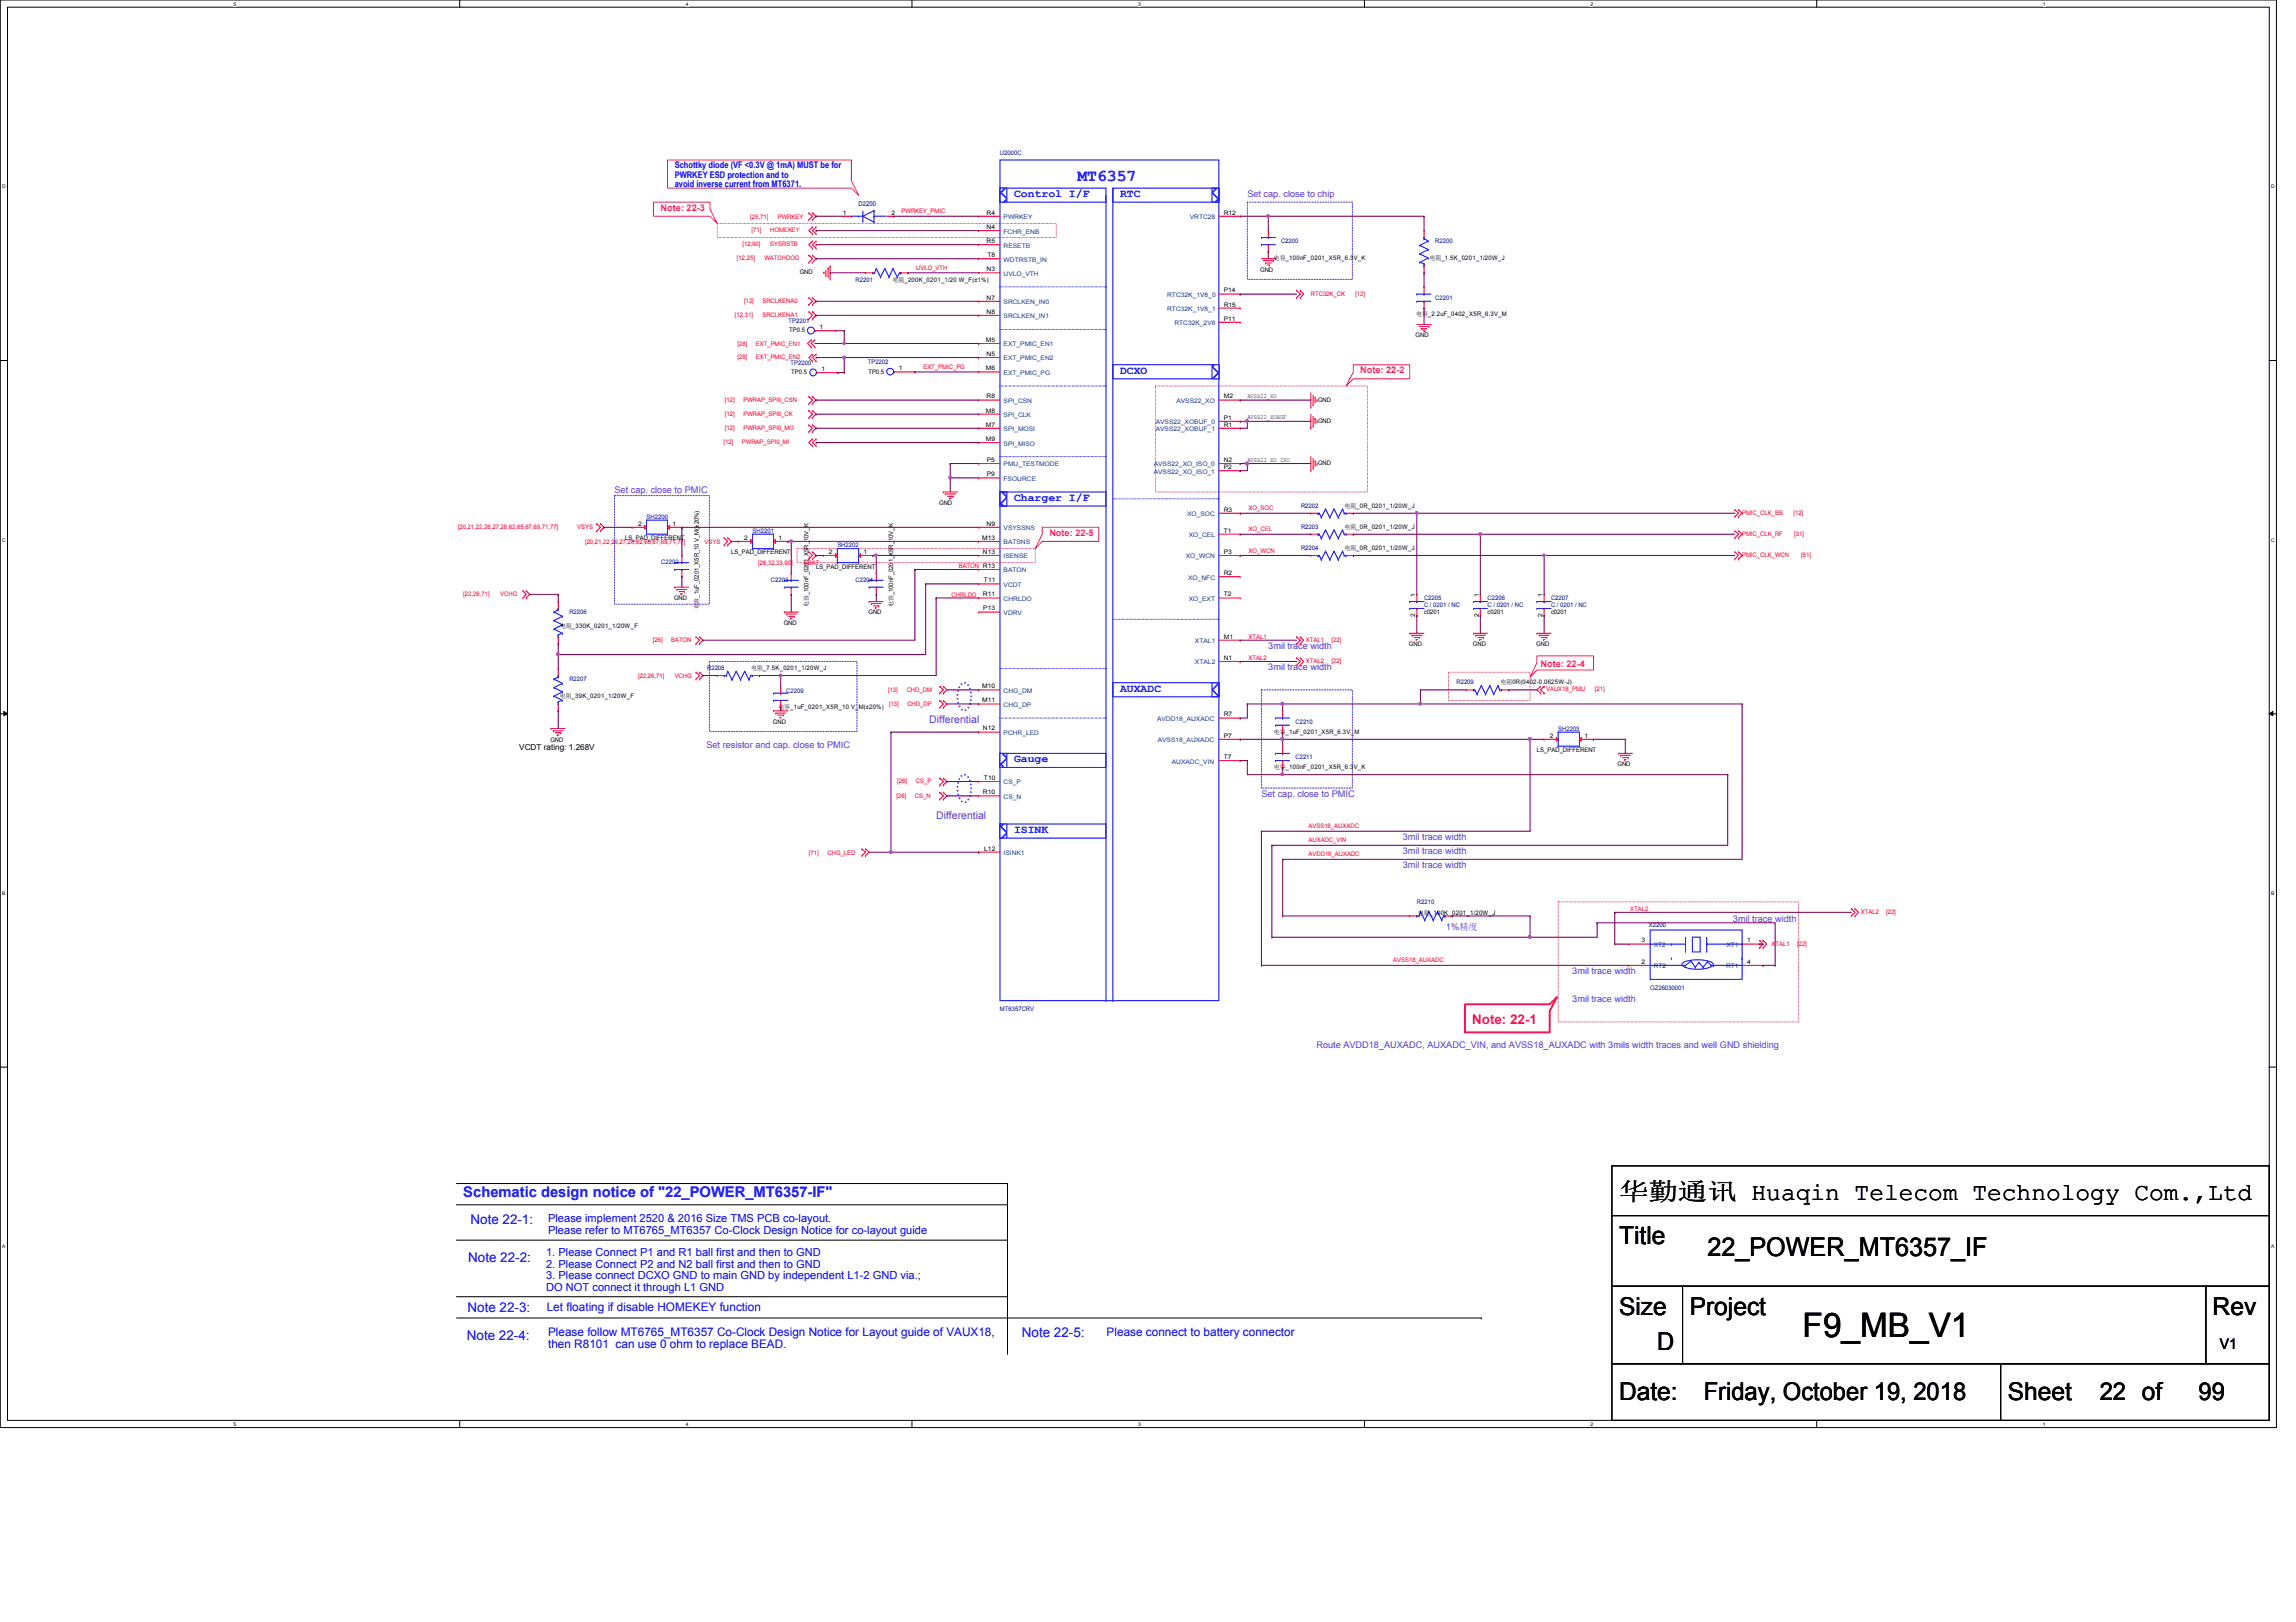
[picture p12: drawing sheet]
<svg xmlns="http://www.w3.org/2000/svg" width="297mm" height="210mm" viewBox="0 0 297 210" stroke-linecap="round" stroke-linejoin="round" font-family="sans-serif">
<defs><g id="words">
<text font-size="4.4" x="233.2" y="173.1">F9_MB_V1</text>
<text font-size="3.3" x="220.9" y="162.6">22_POWER_MT6357_IF</text>
<g font-size="3.2">
<text x="209.5" y="155.2">华华华华 Huaqin Telecom Technology Com.,Ltd</text>
<text x="209.5" y="161">Title</text>
<text x="209.5" y="170.2">Size</text>
<text x="218.6" y="170.2">Project</text>
<text x="286.3" y="170.2">Rev</text>
<text x="214.4" y="174.8">D</text>
<text x="209.5" y="181.1">Date:</text>
<text x="220.4" y="181.1">Friday, October 19, 2018</text>
<text x="259.8" y="181.1">Sheet</text>
<text x="271.6" y="181.1">22 of</text>
<text x="284.4" y="181.1">99</text>
</g>
<text font-size="2.2" fill="#00f" x="139.4" y="23.4">MT6357</text>
<text font-size="1.9" fill="#00f" x="59.9" y="154.9">Schematic design notice of &quot;22_POWER_MT6357-IF&quot;</text>
<text font-size="1.9" x="287.2" y="174.5">V1</text>
<text font-size="1.7" fill="#ff0080" x="190.5" y="132.5">Note: 22-1</text>
<g font-size="1.7" fill="#00f">
<text x="60.9" y="158.5">Note 22-1:</text>
<text x="60.6" y="163.3">Note 22-2:</text>
<text x="60.4" y="173.4">Note 22-4:</text>
<text x="60.5" y="169.8">Note 22-3:</text>
<text x="132.2" y="173.1">Note 22-5:</text>
</g>
<g font-size="1.5" fill="#00f">
<text x="70.7" y="169.7">Let floating if disable HOMEKEY function</text>
<text x="70.9" y="172.8">Please follow MT6765_MT6357 Co-Clock Design Notice for Layout guide of VAUX18,</text>
<text x="143.2" y="172.8">Please connect to battery connector</text>
<text x="70.9" y="174.4">then R8101 can use 0 ohm to replace BEAD.</text>
</g>
<g font-size="1.4" fill="#00f">
<text x="131.2" y="25.5">Control I/F</text>
<text x="144.9" y="25.5">RTC</text>
<text x="144.9" y="48.3">DCXO</text>
<text x="131.2" y="64.8">Charger I/F</text>
<text x="144.9" y="89.5">AUXADC</text>
<text x="131.2" y="98.6">Gauge</text>
<text x="131.2" y="107.8">ISINK</text>
<text x="70.9" y="158.2">Please implement 2520 &amp; 2016 Size TMS PCB co-layout.</text>
<text x="70.9" y="159.7">Please refer to MT6765_MT6357 Co-Clock Design Notice for co-layout guide</text>
<text x="70.7" y="162.6">1. Please Connect P1 and R1 ball first and then to GND</text>
<text x="70.7" y="164">2. Please Connect P2 and N2 ball first and then to GND</text>
<text x="70.7" y="165.5">3. Please connect DCXO GND to main GND by independent L1-2 GND via.;</text>
<text x="70.7" y="167">DO NOT connect it through L1 GND</text>
</g>
<g font-size="1.4" fill="#8000ff">
<text x="120.2" y="93.5">Differential</text>
<text x="121.1" y="106">Differential</text>
</g>
<g font-size="1.2" fill="#00f">
<text x="87.3" y="21.8">Schottky diode (VF &lt;0.3V @ 1mA) MUST be for</text>
<text x="87.3" y="23">PWRKEY ESD protection and to</text>
<text x="87.3" y="24.2">avoid inverse current from MT6371.</text>
</g>
<g font-size="1.2" fill="#ff0080">
<text x="85.5" y="27.3">Note: 22-3</text>
<text x="176" y="48.3">Note: 22-2</text>
<text x="135.8" y="69.3">Note: 22-5</text>
<text x="199.3" y="86.4">Note: 22-4</text>
</g>
<g font-size="1.2" fill="#8000ff">
<text x="161.4" y="25.4">Set cap. close to chip</text>
<text x="79.5" y="63.8">Set cap. close to PMIC</text>
<text x="164.1" y="83.9">3mil trace width</text>
<text x="164.1" y="86.7">3mil trace width</text>
<text x="91.4" y="96.8">Set resistor and cap. close to PMIC</text>
<text x="163.2" y="103.2">Set cap. close to PMIC</text>
<text x="181.5" y="112.3">3mil trace width</text>
<text x="181.5" y="110.5">3mil trace width</text>
<text x="181.5" y="108.7">3mil trace width</text>
<text x="224.2" y="119.3">3mil trace width</text>
<text x="187.1" y="120.4">1%精精</text>
<text x="203.4" y="129.7">3mil trace width</text>
<text x="203.4" y="126">3mil trace width</text>
<text x="170.3" y="135.6">Route AVDD18_AUXADC, AUXADC_VIN, and AVSS18_AUXADC with 3mils width traces and well GND shielding</text>
</g>
<text font-size="1.1" x="67.2" y="97.1">VCDT rating: 1.268V</text>
<text font-size=".9" fill="#000080" x="111.1" y="26.6">D2200</text>
<g font-size=".8" fill="#000080">
<text x="129.4" y="20.1">U2000C</text>
<text x="165.7" y="31.5">C2200</text>
<text x="185.7" y="31.5">R2200</text>
<text x="102" y="41.8">TP2201</text>
<text x="110.7" y="36.4">R2201</text>
<text x="185.7" y="38.8">C2201</text>
<text x="102.3" y="47.2">TP2200</text>
<text x="112.3" y="47.2">TP2202</text>
<text x="168.3" y="65.7">R2202</text>
<text x="83.6" y="67.2">SH2200</text>
<text x="97.4" y="69">SH2201</text>
<text x="108.3" y="70.8">SH2202</text>
<text x="168.3" y="71.2">R2204</text>
<text x="168.3" y="68.5">R2203</text>
<text x="85.6" y="73">C2202</text>
<text x="99.7" y="75.3">C2203</text>
<text x="110.7" y="75.3">C2204</text>
<text x="184.2" y="77.7">C2205</text>
<text x="192.4" y="77.7">C2206</text>
<text x="200.7" y="77.7">C2207</text>
<text x="73.7" y="79.5">R2206</text>
<text x="184.2" y="78.6">C / 0201 / NC</text>
<text x="192.4" y="78.6">C / 0201 / NC</text>
<text x="200.7" y="78.6">C / 0201 / NC</text>
<text x="73.7" y="88.2">R2207</text>
<text x="91.5" y="86.7">R2208</text>
<text x="101.7" y="89.7">C2209</text>
<text x="188.4" y="88.6">R2209</text>
<text x="167.6" y="93.7">C2210</text>
<text x="201.6" y="94.6">SH2203</text>
<text x="167.6" y="98.3">C2211</text>
<text x="183.3" y="116.9">R2210</text>
<text x="213.3" y="120">X2200</text>
<text x="129.4" y="130.8">MT6357CRV</text>
<text x="213.5" y="128.1">OZ26030001</text>
</g>
<g font-size=".8" fill="#f00">
<text x="97.1" y="28.3">[25,71]</text>
<text x="100.6" y="28.3">PWRKEY</text>
<text x="116.6" y="27.6">PWRKEY_PMIC</text>
<text x="95.3" y="33.7">[12,25]</text>
<text x="96.1" y="31.9">[12,90]</text>
<text x="97.2" y="30.1">[71]</text>
<text x="98.9" y="33.7">WATCHDOG</text>
<text x="99.6" y="31.9">SYSRSTB</text>
<text x="99.6" y="30.1">HOMEKEY</text>
<text x="118.5" y="34.9">UVLO_VTH</text>
<text x="95.1" y="41">[12,31]</text>
<text x="96.3" y="39.2">[12]</text>
<text x="98.6" y="39.2">SRCLKENA0</text>
<text x="98.6" y="41">SRCLKENA1</text>
<text x="169.6" y="38.3">RTC32K_CK</text>
<text x="175.3" y="38.3">[12]</text>
<text x="95.4" y="46.5">[28]</text>
<text x="95.4" y="44.7">[28]</text>
<text x="97.8" y="46.5">EXT_PMIC_EN2</text>
<text x="97.8" y="44.7">EXT_PMIC_EN1</text>
<text x="119.5" y="47.8">EXT_PMIC_PG</text>
<text x="93.8" y="52">[12]</text>
<text x="93.8" y="53.8">[12]</text>
<text x="96.2" y="52">PWRAP_SPI0_CSN</text>
<text x="96.2" y="53.8">PWRAP_SPI0_CK</text>
<text x="93.6" y="57.5">[12]</text>
<text x="93.8" y="55.6">[12]</text>
<text x="96" y="57.5">PWRAP_SPI0_MI</text>
<text x="96.2" y="55.6">PWRAP_SPI0_MO</text>
<text x="59.2" y="68.5">[20,21,22,26,27,28,62,65,67,69,71,77]</text>
<text x="74.7" y="68.5">VSYS</text>
<text x="75.7" y="70.4">[20,21,22,26,27,28,62,65,67,69,71,77]</text>
<text x="91.1" y="70.4">VSYS</text>
<text x="161.5" y="66">XO_SOC</text>
<text x="161.5" y="68.7">XO_CEL</text>
<text x="161.5" y="71.5">XO_WCN</text>
<text x="225.4" y="66.6">PMIC_CLK_BB</text>
<text x="225.4" y="69.3">PMIC_CLK_RF</text>
<text x="232" y="66.6">[12]</text>
<text x="232.1" y="69.3">[31]</text>
<text x="59.9" y="77.1">[22,26,71]</text>
<text x="64.7" y="77.1">VCHG</text>
<text x="98.1" y="73.1">[26,32,33,90]</text>
<text x="104" y="73.1">VBAT</text>
<text x="123.1" y="77.2">CHRLDO</text>
<text x="124" y="73.5">BATON R13</text>
<text x="225.4" y="72.1">PMIC_CLK_WCN</text>
<text x="233" y="72.1">[51]</text>
<text x="84.5" y="83.1">[26]</text>
<text x="86.8" y="83.1">BATON</text>
<text x="161.5" y="82.7">XTAL1</text>
<text x="168.9" y="83.1">XTAL1</text>
<text x="172.3" y="83.1">[22]</text>
<text x="82.5" y="87.8">[22,26,71]</text>
<text x="87.3" y="87.8">VCHG</text>
<text x="114.9" y="89.6">[13]</text>
<text x="117.3" y="89.6">CHD_DM</text>
<text x="161.5" y="85.4">XTAL2</text>
<text x="168.9" y="85.8">XTAL2</text>
<text x="172.3" y="85.8">[22]</text>
<text x="200" y="89.4">VAUX18_PMU</text>
<text x="206.3" y="89.4">[21]</text>
<text x="115" y="91.4">[13]</text>
<text x="117.4" y="91.4">CHD_DP</text>
<text x="116.1" y="101.3">[26]</text>
<text x="118.5" y="101.3">CS_P</text>
<text x="116" y="103.2">[26]</text>
<text x="118.4" y="103.2">CS_N</text>
<text x="169.3" y="107.2">AVSS18_AUXADC</text>
<text x="104.6" y="110.6">[71]</text>
<text x="107.1" y="110.6">CHG_LED</text>
<text x="169.3" y="110.8">AVDD18_AUXADC</text>
<text x="169.3" y="109">AUXADC_VIN</text>
<text x="210.9" y="117.9">XTAL2</text>
<text x="240.7" y="118.3">XTAL2</text>
<text x="244" y="118.3">[22]</text>
<text x="180.3" y="124.5">AVSS18_AUXADC</text>
<text x="229.2" y="122.5">XTAL1</text>
<text x="232.5" y="122.5">[22]</text>
</g>
<g font-size=".8">
<text x="109" y="27.8">1</text>
<text x="115.4" y="27.8">2</text>
<text x="127.6" y="27.8">R4</text>
<text x="127.6" y="29.6">N4</text>
<text x="158.3" y="27.8">R12</text>
<text x="103.5" y="35.5">GND</text>
<text x="127.6" y="31.5">R5</text>
<text x="127.6" y="35.1">N3</text>
<text x="127.8" y="33.3">T8</text>
<text x="163" y="35.2">GND</text>
<text x="164.8" y="33.7">电电_100nF_0201_X5R_6.3V_K</text>
<text x="185" y="33.7">电电_1.5K_0201_1/20W_J</text>
<text x="115.5" y="36.4">电电_200K_0201_1/20 W_F(±1%)</text>
<text x="127.6" y="40.6">N8</text>
<text x="127.6" y="38.8">N7</text>
<text x="158.3" y="37.8">P14</text>
<text x="158.3" y="39.7">R15</text>
<text x="158.3" y="41.5">P11</text>
<text x="183.2" y="40.9">电电_2.2uF_0402_X5R_6.3V_M</text>
<text x="102.1" y="43">TP0.5</text>
<text x="106" y="42.6">1</text>
<text x="116.3" y="47.9">1</text>
<text x="127.5" y="44.2">M5</text>
<text x="127.5" y="47.9">M6</text>
<text x="127.6" y="46.1">N5</text>
<text x="183.1" y="43.6">GND</text>
<text x="102.4" y="48.4">TP0.5</text>
<text x="106.3" y="48">1</text>
<text x="112.3" y="48.3">TP0.5</text>
<text x="127.5" y="53.4">M8</text>
<text x="127.6" y="51.6">R8</text>
<text x="158.3" y="51.6">M2</text>
<text x="161.4" y="51.5">AVSS22_XO</text>
<text x="170.5" y="52">GND</text>
<text x="127.5" y="55.2">M7</text>
<text x="127.5" y="57.1">M9</text>
<text x="127.7" y="59.8">P5</text>
<text x="158.3" y="54.3">P1</text>
<text x="158.3" y="55.2">R1</text>
<text x="158.3" y="59.8">N2</text>
<text x="161.4" y="54.3">AVSS22_XOBUF</text>
<text x="161.4" y="59.8">AVSS22_XO_ISO</text>
<text x="170.5" y="54.7">GND</text>
<text x="121.5" y="65.3">GND</text>
<text x="127.7" y="61.6">P9</text>
<text x="158.3" y="60.7">P2</text>
<text x="170.5" y="60.2">GND</text>
<text x="173.9" y="65.7">电电_0R_0201_1/20W_J</text>
<text x="80.9" y="69.9">LS_PAD_DIFFERENT</text>
<text x="82.5" y="68">2</text>
<text x="87" y="68">1</text>
<text x="94.6" y="71.8">LS_PAD_DIFFERENT</text>
<text x="96.3" y="69.8">2</text>
<text x="100.7" y="69.8">1</text>
<text x="107.2" y="71.7">2</text>
<text x="111.7" y="71.7">1</text>
<text x="127.1" y="69.8">M13</text>
<text x="127.2" y="71.7">N13</text>
<text x="127.6" y="68">N9</text>
<text x="158.3" y="68.9">T1</text>
<text x="158.3" y="71.7">P3</text>
<text x="158.3" y="66.2">R3</text>
<text x="173.9" y="71.2">电电_0R_0201_1/20W_J</text>
<text x="173.9" y="68.5">电电_0R_0201_1/20W_J</text>
<text x="87.2" y="77.7">GND</text>
<text x="105.6" y="73.6">LS_PAD_DIFFERENT</text>
<text x="127.2" y="77.2">R11</text>
<text x="127.3" y="75.4">T11</text>
<text x="158.3" y="74.4">R2</text>
<text x="158.3" y="77.2">T2</text>
<text x="183.1" y="77.2" transform="rotate(-90 183.1 77.2)">1</text>
<text x="191.3" y="77.2" transform="rotate(-90 191.3 77.2)">1</text>
<text x="199.6" y="77.2" transform="rotate(-90 199.6 77.2)">1</text>
<text x="72.5" y="81.2">电电_330K_0201_1/20W_F</text>
<text x="90.4" y="78.9" transform="rotate(-90 90.4 78.9)">电电_1uF_0201_X5R_10 V_M(±20%)</text>
<text x="101.4" y="80.9">GND</text>
<text x="104.6" y="78.6" transform="rotate(-90 104.6 78.6)">电电_100nF_0201_X5R_10V_K</text>
<text x="112.3" y="79.5">GND</text>
<text x="115.6" y="78.6" transform="rotate(-90 115.6 78.6)">电电_100nF_0201_X5R_10V_K</text>
<text x="127.2" y="79">P13</text>
<text x="158.3" y="82.6">M1</text>
<text x="182.3" y="83.6">GND</text>
<text x="183.1" y="79.8" transform="rotate(-90 183.1 79.8)">2</text>
<text x="184.2" y="79.5">c0201</text>
<text x="190.5" y="83.6">GND</text>
<text x="191.3" y="79.8" transform="rotate(-90 191.3 79.8)">2</text>
<text x="192.4" y="79.5">c0201</text>
<text x="198.8" y="83.6">GND</text>
<text x="199.6" y="79.8" transform="rotate(-90 199.6 79.8)">2</text>
<text x="200.7" y="79.5">c0201</text>
<text x="97.2" y="86.7">电电_7.5K_0201_1/20W_J</text>
<text x="127.1" y="89.1">M10</text>
<text x="158.3" y="85.4">N1</text>
<text x="194.1" y="88.6">电电0R(0402-0.0625W-J)</text>
<text x="71.2" y="96">GND</text>
<text x="72.4" y="90.4">电电_39K_0201_1/20W_F</text>
<text x="100" y="93.7">GND</text>
<text x="100.7" y="91.8">电电_1uF_0201_X5R_10 V_M(±20%)</text>
<text x="127.1" y="90.9">M11</text>
<text x="127.2" y="94.5">N12</text>
<text x="158.3" y="92.7">R7</text>
<text x="158.3" y="95.5">P7</text>
<text x="164.8" y="95">电电_1uF_0201_X5R_6.3V_M</text>
<text x="200.5" y="95.5">2</text>
<text x="205" y="95.5">1</text>
<text x="127.3" y="100.9">T10</text>
<text x="158.3" y="98.2">T7</text>
<text x="164.8" y="99.5">电电_100nF_0201_X5R_6.3V_K</text>
<text x="198.8" y="97.3">LS_PAD_DIFFERENT</text>
<text x="209.3" y="99.2">GND</text>
<text x="127.2" y="102.8">R10</text>
<text x="127.3" y="110.1">L12</text>
<text x="183.5" y="118.4">电电_100K_0201_1/20W_J</text>
<text x="212.4" y="124.7">2</text>
<text x="212.4" y="122">3</text>
<text x="226" y="122">1</text>
<text x="226" y="124.7">4</text>
</g>
<g font-size=".8" fill="#004080">
<text x="129.8" y="28.4">PWRKEY</text>
<text x="153.9" y="28.4">VRTC28</text>
<text x="129.8" y="30.2">FCHR_ENB</text>
<text x="129.8" y="32">RESETB</text>
<text x="129.8" y="33.9">WDTRSTB_IN</text>
<text x="129.8" y="35.7">UVLO_VTH</text>
<text x="129.8" y="41.2">SRCLKEN_IN1</text>
<text x="129.8" y="39.4">SRCLKEN_IN0</text>
<text x="151" y="38.4">RTC32K_1V8_0</text>
<text x="151" y="40.3">RTC32K_1V8_1</text>
<text x="129.8" y="44.8">EXT_PMIC_EN1</text>
<text x="129.8" y="46.7">EXT_PMIC_EN2</text>
<text x="151.9" y="42.1">RTC32K_2V8</text>
<text x="129.8" y="48.5">EXT_PMIC_PG</text>
<text x="129.8" y="52.2">SPI_CSN</text>
<text x="129.8" y="54">SPI_CLK</text>
<text x="152.2" y="52.2">AVSS22_XO</text>
<text x="129.8" y="55.8">SPI_MOSI</text>
<text x="129.8" y="57.7">SPI_MISO</text>
<text x="149.5" y="54.9">AVSS22_XOBUF_0</text>
<text x="149.5" y="55.8">AVSS22_XOBUF_1</text>
<text x="129.8" y="60.4">PMU_TESTMODE</text>
<text x="129.8" y="62.2">FSOURCE</text>
<text x="149.3" y="60.4">AVSS22_XO_ISO_0</text>
<text x="149.3" y="61.3">AVSS22_XO_ISO_1</text>
<text x="129.8" y="68.6">VSYSSNS</text>
<text x="129.8" y="70.4">BATSNS</text>
<text x="153.6" y="66.8">XO_SOC</text>
<text x="153.8" y="69.5">XO_CEL</text>
<text x="129.8" y="72.3">ISENSE</text>
<text x="129.8" y="74.1">BATON</text>
<text x="129.8" y="75.9">VCDT</text>
<text x="129.8" y="77.8">CHRLDO</text>
<text x="153.4" y="72.3">XO_WCN</text>
<text x="153.7" y="75">XO_NFC</text>
<text x="153.8" y="77.8">XO_EXT</text>
<text x="129.8" y="79.6">VDRV</text>
<text x="154.6" y="83.2">XTAL1</text>
<text x="129.8" y="89.7">CHG_DM</text>
<text x="154.6" y="86">XTAL2</text>
<text x="129.8" y="91.5">CHG_DP</text>
<text x="129.8" y="95.1">PCHR_LED</text>
<text x="149.7" y="93.3">AVDD18_AUXADC</text>
<text x="129.8" y="101.5">CS_P</text>
<text x="149.8" y="96.1">AVSS18_AUXADC</text>
<text x="151.6" y="98.8">AUXADC_VIN</text>
<text x="129.8" y="103.4">CS_N</text>
<text x="129.8" y="110.7">ISINK1</text>
<text x="213.9" y="125.3">RT2</text>
<text x="213.9" y="122.6">XT2</text>
<text x="223.3" y="125.3">RT1</text>
<text x="223.3" y="122.6">XT1</text>
</g>
<g font-size=".6">
<text x="30.2" y=".7">5</text>
<text x="88.7" y=".7">4</text>
<text x="147.2" y=".7">3</text>
<text x="205.8" y=".7">2</text>
<text x="264.3" y=".7">1</text>
<text x=".3" y="24.4">D</text>
<text x="293.8" y="24.4">D</text>
<text x=".3" y="70.1">C</text>
<text x="293.8" y="70.1">C</text>
<text x=".3" y="115.8">B</text>
<text x="293.8" y="115.8">B</text>
<text x=".3" y="161.5">A</text>
<text x="293.8" y="161.5">A</text>
<text x="30.2" y="184.5">5</text>
<text x="88.7" y="184.5">4</text>
<text x="147.2" y="184.5">3</text>
<text x="205.8" y="184.5">2</text>
<text x="264.3" y="184.5">1</text>
</g>
</g></defs>
<path d="M0 0h294.5v184.7h-294.5zM1 .9h292.6v182.9h-292.6z" fill="none" stroke="#000" stroke-width=".13"/>
<g fill="#fff">
<path d="M30.2 .1h.4v.7h-.4z"/>
<path d="M30.2 183.9h.4v.8h-.4z"/>
</g>
<path d="M59.5 0v.9M59.5 183.8v.9" fill="none" stroke="#000" stroke-width=".13"/>
<g fill="#fff">
<path d="M88.7 .1h.4v.7h-.4z"/>
<path d="M88.7 183.9h.4v.8h-.4z"/>
</g>
<path d="M118 0v.9M118 183.8v.9" fill="none" stroke="#000" stroke-width=".13"/>
<g fill="#fff">
<path d="M147.2 .1h.4v.7h-.4z"/>
<path d="M147.2 183.9h.4v.8h-.4z"/>
</g>
<path d="M176.5 0v.9M176.5 183.8v.9" fill="none" stroke="#000" stroke-width=".13"/>
<g fill="#fff">
<path d="M205.8 .1h.3v.7h-.3z"/>
<path d="M205.8 183.9h.3v.8h-.3z"/>
</g>
<path d="M235 0v.9M235 183.8v.9" fill="none" stroke="#000" stroke-width=".13"/>
<g fill="#fff">
<path d="M264.3 .1h.3v.7h-.3z"/>
<path d="M264.3 183.9h.3v.8h-.3z"/>
<path d="M.3 23.8h.5v.7h-.5z"/>
<path d="M293.8 23.8h.5v.7h-.5z"/>
<path d="M.3 69.5h.5v.7h-.5z"/>
<path d="M293.8 69.5h.5v.7h-.5z"/>
</g>
<path d="M0 46.7h1M293.6 46.7h.9" fill="none" stroke="#000" stroke-width=".13"/>
<g fill="#fff">
<path d="M.3 115.2h.4v.8h-.4z"/>
<path d="M293.8 115.2h.5v.8h-.5z"/>
</g>
<path d="M0 92.4h1M.5 92.1l.5 .3-.5 .2zM293.6 92.4l.4-.3v.5zM293.6 92.4h.9" fill="none" stroke="#000" stroke-width=".13"/>
<path d="M.5 92.1l.5 .3-.5 .2zM293.6 92.4l.4-.3v.5z" fill="#000"/>
<g fill="#fff">
<path d="M.3 161h.4v.7h-.4z"/>
<path d="M293.8 161h.4v.7h-.4z"/>
</g>
<g fill="none" stroke="#000" stroke-width=".13">
<path d="M0 138.1h1M293.6 138.1h.9M59.1 155.9h71.2M59.1 153.2h71.2M130.3 155.9h.1M130.3 153.2h.1M130.3 153.2v21.9M208.5 157.3h85.1v9.2h-85.1zM208.5 150.9h85.1v6.4h-85.1zM59.1 160.5h71.2M59.1 167.8h71.2M59.1 170.6h132.5"/>
<path d="M130.3 160.5h.1M130.3 167.8h.1M130.3 175.1h.1M191.6 170.6h.1M208.5 166.5h9.2v10h-9.2zM208.5 176.5h50.3v7.3h-50.3zM217.7 166.5h67.7v10h-67.7zM258.8 176.5h34.8v7.3h-34.8zM285.4 166.5h8.2v10h-8.2z"/>
</g>
<path d="M161.4 26.2h13.6v10h-13.6zM79.5 64.1h12.3v14.1h-12.3zM91.8 85.6h19.1v9.1h-19.1zM163.2 89.3h11.8v12.7h-11.8z" fill="none" stroke="#8000ff" stroke-width=".13" stroke-dasharray=".2 .2"/>
<path d="M84.5 26.2h7.4v.9l.9 1.8-.9-.9h-7.4zM86.4 20.7h23.7v2.7l1 1.9-1-1h-23.7zM92.8 28.9h43.8v1.8h-43.8zM149.5 50h27.4v13.7h-27.4zM175.1 47.2h7.3v1.8h-7.3l-.9 1 .9-1.9zM103.1 71h30.8v1.8h-30.8zM134.8 68.2h7.4v1.9h-7.4l-.9 .9 .9-1.9zM187.4 87h10.5v3.6h-10.5zM198.8 84.9h7.4v1.8h-7.4l-.9 .9 .9-1.8zM201.6 116.7h31.1v15.5h-31.1z" fill="none" stroke="#ff0080" stroke-width=".13"/>
<path d="M124.5 88.4l.3-.1a1.27 1.27 0 0 1 .8 1.3 2.67 2.67 0 0 1-.6 2.3h-.2a1.27 1.27 0 0 1-.9-1.2 2.61 2.61 0 0 1 .6-2.3zM124.5 100.3l.3-.1a1.27 1.27 0 0 1 .8 1.3 2.67 2.67 0 0 1-.6 2.2l-.2 .1a1.27 1.27 0 0 1-.9-1.2 2.61 2.61 0 0 1 .6-2.3z" fill="none" stroke="#8000ff" stroke-width=".25" stroke-dasharray="0 .5"/>
<path d="M189.5 130h11l.9-1-.9 1.9v2.7h-11z" fill="none" stroke="#ff0080" stroke-width=".25"/>
<g fill="none" stroke="#f00" stroke-width=".13">
<path d="M104.6 38.5h.1M104.6 39.4h.1M104.6 33h.1M104.6 34h.1M104.6 27.6h.1M104.6 28.4h.1M104.6 38.5l.5 .5-.5 .4M104.6 33l.5 .5-.5 .5M104.6 27.6l.5 .4-.5 .4M105.1 39.4h.1M105.1 38.5h.1M105.1 31.2h.1"/>
<path d="M105.1 32.1h.1M105.1 34h.1M105.1 33h.1M105.1 29.4h.1M105.1 30.3h.1M105.1 28.4h.1M105.1 27.6h.1M105.1 38.5l.5 .5-.5 .4M105.1 31.2l-.5 .5 .5 .4M105.1 33l.5 .5-.5 .5M105.1 29.4l-.5 .4 .5 .5M105.1 27.6l.5 .4-.5 .4"/>
<path d="M105.6 31.2h.1M105.6 32.1h.1M105.6 29.4h.1M105.6 30.3h.1M105.6 31.2l-.5 .5 .5 .4M105.6 29.4l-.5 .4 .5 .5M106.6 35.2h.1M106.6 35.2v.2M106.8 35.7h.1M106.8 35v.7M107.1 34.7h.1M107.1 34.7v1.2"/>
<path d="M107.4 34.4h.1M107.4 34.4v1.8M163.2 33.5h1.8M163.4 33.7h1.4M163.7 34h.1M163.7 34h.8M164 34.3h.2M164.2 34.3h.1M164.8 33.7h.1M165 33.5h.1M167.8 37.6h.1M167.8 38.5h.1"/>
<path d="M167.8 37.6l.4 .5-.4 .4M168.2 37.6h.1M168.2 38.5h.1M168.2 37.6l.5 .5-.5 .4M104.6 40.3h.1M104.6 41.3h.1M104.6 51.3h.1M104.6 52.2h.1M104.6 53.1h.1M104.6 54.1h.1M104.6 55h.1M104.6 55.9h.1"/>
<path d="M104.6 40.3l.5 .5-.5 .5M104.6 51.3l.5 .5-.5 .4M104.6 53.1l.5 .5-.5 .5M104.6 55l.5 .4-.5 .5M104.9 44.9h.1M104.9 44h.1M104.9 44l-.4 .4 .4 .5M105.1 41.3h.1M105.1 40.3h.1M105.1 56.8h.1M105.1 57.7h.1M105.1 45.8h.1"/>
<path d="M105.1 46.7h.1M105.1 52.2h.1M105.1 51.3h.1M105.1 54.1h.1M105.1 53.1h.1M105.1 55.9h.1M105.1 55h.1M105.1 40.3l.5 .5-.5 .5M105.1 56.8l-.5 .5 .5 .4M105.1 45.8l-.5 .5 .5 .4M105.1 51.3l.5 .5-.5 .4M105.1 53.1l.5 .5-.5 .5"/>
<path d="M105.1 55l.5 .4-.5 .5M105.4 44.9h.1M105.4 44h.1M105.4 44l-.5 .4 .5 .5M105.6 56.8h.1M105.6 57.7h.1M105.6 45.8h.1M105.6 46.7h.1M105.6 56.8l-.5 .5 .5 .4M105.6 45.8l-.5 .5 .5 .4M169.6 55.4h.1M169.6 52.7h.1"/>
<path d="M169.6 50.8v1.9M169.6 53.6v1.8M169.6 59.1v1.8M169.9 55.2h.1M169.9 52.4h.1M169.9 51.1v1.3M169.9 53.9v1.3M169.9 59.4v1.2M170.1 54.1h.1M170.1 59.6h.1M170.1 51.4h.1M170.1 51.4v.8"/>
<path d="M170.1 54.1v.8M170.1 59.6v.8M170.4 54.6h.1M170.4 51.9h.1M170.4 51.7v.2M170.4 54.4v.2M170.4 59.9v.2M183.3 42h1.8M183.6 42.2h1.3M183.9 42.5h.1M183.9 42.5h.7M184.1 42.8h.2"/>
<path d="M184.3 42.8h.1M184.9 42.2h.1M185.1 42h.1M67.6 76.5h.1M67.6 77.4h.1M67.6 76.5l.5 .4-.5 .5M68.1 77.4h.1M68.1 76.5h.1M68.1 76.5l.4 .4-.4 .5M77.2 67.8h.1M77.2 68.7h.1M77.2 67.8l.5 .4-.5 .5"/>
<path d="M77.7 68.7h.1M77.7 67.8h.1M77.7 67.8l.4 .4-.4 .5M87.3 76h.1M87.3 76h1.8M87.6 76.3h.1M87.6 76.3h1.3M87.8 76.5h.8M88.1 76.8h.1M88.1 76.8h.2M88.6 76.5h.1M93.7 69.6h.1"/>
<path d="M93.7 70.5h.1M93.7 69.6l.4 .5-.4 .4M94.1 70.5h.1M94.1 69.6h.1M94.1 69.6l.5 .5-.5 .4M101.5 79.2h.1M101.5 79.2h1.8M101.7 79.5h.1M101.7 79.5h1.3M102 79.8h.7M102.7 79.8h.1M104.6 71.4h.1"/>
<path d="M104.6 72.3h.1M104.6 71.4l.5 .5-.5 .4M105.1 72.3h.1M105.1 71.4h.1M105.1 71.4l.5 .5-.5 .4M112.4 77.9h.1M112.4 77.9h1.9M112.7 78.1h.1M112.7 78.1h1.3M113 78.4h.7M113.2 78.7h.1M113.2 78.7h.2"/>
<path d="M113.7 78.4h.1M122 63.7h.1M122 63.7h1.9M122.3 63.9h.1M122.3 63.9h1.3M122.6 64.2h.7M122.8 64.5h.1M122.8 64.5h.3M123.3 64.2h.1M169.6 60.9h.1M169.9 60.6h.1M170.4 60.1h.1"/>
<path d="M224.4 66h.1M224.4 66.8h.1M224.4 71.4h.1M224.4 72.3h.1M224.4 68.7h.1M224.4 69.6h.1M224.4 66l.5 .4-.5 .4M224.4 71.4l.5 .5-.5 .4M224.4 68.7l.5 .4-.5 .5M224.9 66h.1M224.9 66.8h.1M224.9 71.4h.1"/>
<path d="M224.9 72.3h.1M224.9 68.7h.1M224.9 69.6h.1M224.9 66l.5 .4-.5 .4M224.9 71.4l.5 .5-.5 .4M224.9 68.7l.5 .4-.5 .5M71.3 94.3h.1M71.3 94.3h1.8M71.6 94.6h.1M71.6 94.6h1.3M71.8 94.8h.8M72.1 95.1h.1"/>
<path d="M72.1 95.1h.2M72.6 94.8h.1M90 82.4h.1M90 83.3h.1M90 87h.1M90 87.9h.1M90 82.4l.5 .4-.5 .5M90 87l.5 .4-.5 .5M90.5 83.3h.1M90.5 82.4h.1M90.5 87.9h.1M90.5 87h.1"/>
<path d="M90.5 82.4l.4 .4-.4 .5M90.5 87l.4 .4-.4 .5M100.1 92h.1M100.1 92h1.8M100.4 92.3h.1M100.4 92.3h1.2M100.6 92.5h.8M100.9 92.8h.1M100.9 92.8h.2M101.4 92.5h.1M102.3 80h.1M102.3 80h.2"/>
<path d="M121.6 88.8h.1M121.6 89.7h.1M121.6 90.6h.1M121.6 91.6h.1M121.6 88.8l.4 .5-.4 .4M121.6 90.6l.4 .5-.4 .5M122 89.7h.1M122 88.8h.1M122 91.6h.1M122 90.6h.1M122 88.8l.5 .5-.5 .4M122 90.6l.5 .5-.5 .5"/>
<path d="M167.8 82.4h.1M167.8 83.3h.1M167.8 85.1h.1M167.8 86.1h.1M167.8 82.4l.4 .4-.4 .5M167.8 85.1l.4 .5-.4 .5M168.2 82.4h.1M168.2 83.3h.1M168.2 85.1h.1M168.2 86.1h.1M168.2 82.4l.5 .4-.5 .5M168.2 85.1l.5 .5-.5 .5"/>
<path d="M182.4 82h.1M182.4 82h1.8M182.7 82.2h.1M182.7 82.2h1.2M182.9 82.5h.8M183.2 82.8h.1M183.2 82.8h.2M183.7 82.5h.1M190.6 82h.1M190.6 82h1.8M190.9 82.2h.1M190.9 82.2h1.3"/>
<path d="M191.2 82.5h.7M191.4 82.8h.1M191.4 82.8h.2M191.9 82.5h.1M198.8 82h.1M198.8 82h1.9M199.1 82.2h.1M199.1 82.2h1.3M199.3 89.7h.1M199.3 88.8h.1M199.3 88.8l-.5 .5 .5 .4M199.4 82.5h.7"/>
<path d="M199.7 82.8h.1M199.7 82.8h.2M199.8 88.8h.1M199.8 89.7h.1M199.8 88.8l-.5 .5 .5 .4M200.1 82.5h.1M209.4 97.5h.1M209.4 97.5h1.8M209.6 97.7h.1M209.6 97.7h1.3M209.9 98h.7M210.2 98.3h.1"/>
<path d="M210.2 98.3h.2M210.6 98h.1M111.5 109.9h.1M111.5 110.7h.1M111.5 109.9l.5 .4-.5 .4M112 110.7h.1M112 109.9h.1M112 109.9l.4 .4-.4 .4M121.6 100.7h.1M121.6 101.6h.1M121.6 102.5h.1M121.6 103.4h.1"/>
<path d="M121.6 100.7l.4 .4-.4 .5M121.6 102.5l.4 .5-.4 .4M122 101.6h.1M122 100.7h.1M122 103.4h.1M122 102.5h.1M122 100.7l.5 .4-.5 .5M122 102.5l.5 .5-.5 .4M239.5 117.6h.1M239.5 118.5h.1M239.5 117.6l.5 .5-.5 .4M240 117.6h.1"/>
<path d="M240 118.5h.1M240 117.6l.4 .5-.4 .4M227.7 121.7h.1M227.7 122.6h.1M227.7 121.7l.4 .5-.4 .4M228.1 121.7h.1M228.1 122.6h.1M228.1 121.7l.5 .5-.5 .4"/>
</g>
<path d="M201.6 95.7h.1M201.6 96.6h.1M201.6 94.7h.1M201.6 96.6h2.7M201.6 94.7v1.9M201.6 94.7h2.7M204.3 95.7h.1M204.3 94.7h.1M204.3 96.6h.1M204.3 94.7v1.9" fill="none" stroke="#00f" stroke-width=".13"/>
<path d="M204.3 95.7l.3-.3v.5z" fill="#f00"/>
<path d="M204.3 95.7l.3-.3v.5zM204.3 95.7h1.9M206.2 95.7h.1" fill="none" stroke="#f00" stroke-width=".13"/>
<path d="M201.3 95.4l.3 .3-.3 .2z" fill="#f00"/>
<path d="M183.3 76.9h.1M183.3 79.7h.1M183.3 76.9v1M183.3 78.7v1M199.8 95.7h.1M199.8 95.7h1.8M201.3 95.4l.3 .3-.3 .2z" fill="none" stroke="#f00" stroke-width=".13"/>
<g fill="none" stroke="#00f" stroke-width=".13">
<path d="M108.3 71.9h.1M108.3 72.8h.1M108.3 71h.1M108.3 72.8h2.8M108.3 71v1.8M108.3 71h2.8M111.1 71.9h.1M111.1 71h.1M111.1 72.8h.1M111.1 71v1.8M182.4 77.9h.1M182.4 78.7h.1"/>
<path d="M182.4 77.9h1.8M182.4 78.7h1.8M183.3 77.9h.1M183.3 78.7h.1"/>
</g>
<path d="M111.1 71.9l.2-.3v.5z" fill="#f00"/>
<path d="M111.1 71.9l.2-.3v.5zM111.1 71.9h1.8M112.9 71.9h.1" fill="none" stroke="#f00" stroke-width=".13"/>
<path d="M108.1 71.6l.2 .3-.2 .2z" fill="#f00"/>
<g fill="none" stroke="#f00" stroke-width=".13">
<path d="M112 35.3h.1M112 35.3h.9M116.5 35.3h1M117.5 35.3h.1M184.2 37.1h.1M184.2 39.9h.1M184.2 37.1v1M184.2 39v.9M105.4 42.8h2.8M108.2 42.8h.1M106.5 71.9h.1M106.5 71.9h1.8"/>
<path d="M108.1 71.6l.2 .3-.2 .2zM113.4 74.2h.1M113.4 76.9h.1M113.4 74.2v.9M113.4 76v.9M169.6 71.9h.1M169.6 71.9h.9M174.2 71.9h.9M175.1 71.9h.1M101 88.8h.1M101 91.6h.1M101 88.8v.9"/>
<path d="M101 90.6v1M210.7 124.9h.1M210.7 122.2h.1M210.7 122.2h2.8M210.7 124.9h2.8M225.4 122.2h2.7M225.4 124.9h2.7M228.1 122.2h.1M228.1 124.9h.1"/>
</g>
<g fill="none" stroke="#00f" stroke-width=".13">
<path d="M112.9 35.3h.1M112.9 35.3h.3M113.2 35.3h.1M113.4 34.8h.1M113.4 34.8l-.2 .5M113.4 34.8l.5 1.1M113.9 35.9h.1M114.5 34.8h.1M114.5 34.8l-.6 1.1M114.5 34.8l.5 1.1M115 35.9h.1M115.5 34.8h.1"/>
<path d="M115.5 34.8l-.5 1.1M115.5 34.8l.6 1.1M116.1 35.9h.1M116.4 35.3h.1M116.4 35.3l-.3 .6M116.5 35.3h.1M129.4 24.3h13.7v1.9h-13.7zM143.1 25.3v104.2M183.3 38.1h.1M183.3 39h.1M183.3 38.1h1.8M183.3 39h1.8"/>
<path d="M184.2 38.1h.1M184.2 39h.1M105.4 42.8h.1M112.4 75.1h.1M112.4 76h.1M112.4 75.1h1.9M112.4 76h1.9M113.4 75.1h.1M113.4 76h.1M170.5 71.9h.1M170.5 71.9h.2M170.7 71.9h.1"/>
<path d="M170.7 71.9l.2 .5M170.9 72.4h.1M171.5 71.3h.1M171.5 71.3l.5 1.1M171.5 71.3l-.6 1.1M172 72.4h.1M172.6 71.3h.1M172.6 71.3l.5 1.1M172.6 71.3l-.6 1.1M173.1 72.4h.1M173.7 71.3h.1M173.7 71.3l.2 .6"/>
<path d="M173.7 71.3l-.6 1.1M173.9 71.9h.1M173.9 71.9h.3M174.2 71.9h.1M100.1 89.7h.1M100.1 90.6h.1M100.1 89.7h1.8M100.1 90.6h1.8M101 89.7h.1M101 90.6h.1M143.1 129.5h.1M213.5 120.4h11.9v6.3h-11.9z"/>
<path d="M213.5 122.2h.1M213.5 122.2h4.6M213.5 124.9h4.6M216.2 122.2h.1M216.2 124h.1M217.7 124.6a4.8 4.8 0 0 1 3.8 0l.2 .2a1.53 1.53 0 0 1-1.4 .6 4.3 4.3 0 0 1-2.6-.4l-.1-.2zM218.1 123.1h.1M218.1 124.9h.1M218.1 121.3v1.8M218.8 124.4h.1M218.8 124.4l-.7 .5M218.8 124.4l.5 .8"/>
<path d="M218.9 121.3h1.1v1.9h-1.1zM219.3 125.2h.1M219.8 124.5h.1M219.8 124.5l-.5 .7M219.8 124.5l.5 .7M220.3 125.2h.1M220.8 122.2h.1M220.8 123.1h.1M220.8 122.2h4.6M220.8 121.3v1.8M220.9 124.5h.1M220.9 124.5l-.6 .7"/>
<path d="M220.9 124.5l.5 .4M221.4 124.9h.1M221.4 124.9h4M221.7 124.9h.1M225.4 124h.1M225.4 122.2h.1"/>
<circle cx="104.9" cy="42.8" r=".45"/>
</g>
<path d="M156.8 24.3h.9v1.9h-.9z" fill-rule="evenodd" fill="#fff"/>
<path d="M156.8 24.3h.9v1.9h-.9z" fill-rule="evenodd" fill="#00f"/>
<path d="M156.8 24.3h.9v1.9h-.9z" fill="none" stroke="#00f" stroke-width=".13"/>
<path d="M129.4 24.3h.9v1.9h-.9z" fill-rule="evenodd" fill="#fff"/>
<path d="M129.4 24.3h.9v1.9h-.9z" fill-rule="evenodd" fill="#00f"/>
<g fill="none" stroke="#00f" stroke-width=".13">
<path d="M129.4 24.3h.9v1.9h-.9zM129.4 20.7h28.3v108.8h-28.3zM129.4 37.1h13.7M143.1 37.1h.1M144 24.3h13.7v1.9h-13.7zM144 24.3v105.2M129.4 50h13.7M129.4 42.6h13.7M143.1 50h.1M143.1 42.6h.1M144 47.2h13.7v1.8h-13.7zM129.4 97.5h13.7v1.8h-13.7z"/>
<path d="M129.4 92.9h13.7M129.4 86.5h13.7M143.1 92.9h.1M143.1 86.5h.1M144 80.1h13.7M157.7 80.1h.1M144 129.5h.1"/>
</g>
<path d="M129.4 97.5h.9v1.8h-.9z" fill-rule="evenodd" fill="#fff"/>
<path d="M129.4 97.5h.9v1.8h-.9z" fill-rule="evenodd" fill="#00f"/>
<path d="M129.4 97.5h.9v1.8h-.9z" fill="none" stroke="#00f" stroke-width=".13"/>
<path d="M129.4 63.7h.9v1.8h-.9z" fill-rule="evenodd" fill="#fff"/>
<path d="M129.4 63.7h.9v1.8h-.9z" fill-rule="evenodd" fill="#00f"/>
<path d="M129.4 59.1h13.7M143.1 59.1h.1M129.4 63.7h.9v1.8h-.9zM129.4 63.7h13.7v1.8h-13.7z" fill="none" stroke="#00f" stroke-width=".13"/>
<path d="M156.8 47.2h.9v1.8h-.9z" fill-rule="evenodd" fill="#fff"/>
<path d="M156.8 47.2h.9v1.8h-.9z" fill-rule="evenodd" fill="#00f"/>
<path d="M156.8 47.2h.9v1.8h-.9zM144 64.6h13.7M157.7 64.6h.1" fill="none" stroke="#00f" stroke-width=".13"/>
<path d="M156.8 88.3h.9v1.9h-.9z" fill-rule="evenodd" fill="#fff"/>
<path d="M156.8 88.3h.9v1.9h-.9z" fill-rule="evenodd" fill="#00f"/>
<path d="M144 88.3h13.7v1.9h-13.7zM156.8 88.3h.9v1.9h-.9zM129.4 106.6h13.7v1.9h-13.7z" fill="none" stroke="#00f" stroke-width=".13"/>
<path d="M129.4 106.6h.9v1.9h-.9z" fill-rule="evenodd" fill="#fff"/>
<path d="M129.4 106.6h.9v1.9h-.9z" fill-rule="evenodd" fill="#00f"/>
<g fill="none" stroke="#00f" stroke-width=".13">
<path d="M110.1 28h.1M110.1 28h1.5M111.1 28h.1M111.6 28h.1M111.6 28.6h.1M111.6 28l1.5 .7M111.6 27.3v1.3M113.1 28h.1M113.1 28.7h.1M113.1 27.3h.1M113.1 28h1.5M113.1 27.3l-1.5 .7"/>
<path d="M113.1 27.3v1.4M163.2 30.7h.1M163.2 31.7h.1M163.2 30.7h1.8M163.2 31.7h1.8M164.1 30.7h.1M164.1 31.7h.1M115.7 48.1h.1M71.7 79.2h.1M71.7 79.2l1.1 .6M72.2 78.7h.1M72.2 78.9h.1"/>
<path d="M72.2 78.7v.2M72.2 78.9l-.5 .3M72.8 79.8h.1M72.8 79.8l-1.1 .5M87.3 72.8h.1M87.3 73.7h.1M87.3 72.8h1.8M87.3 73.7h1.8M88.2 72.8h.1M88.2 73.7h.1M97.4 70.1h.1M97.4 71h.1"/>
<path d="M97.4 69.1h.1M97.4 71h2.7M97.4 69.1v1.9M97.4 69.1h2.7M100.1 70.1h.1M100.1 69.1h.1M100.1 71h.1M100.1 69.1v1.9M101.5 75.1h.1M101.5 76h.1M101.5 75.1h1.8M101.5 76h1.8"/>
<path d="M102.4 75.1h.1M102.4 76h.1M71.7 81.4h.1M71.7 80.3h.1M71.7 81.4l1.1 .6M71.7 80.3l1.1 .6M72.2 82.4h.1M72.2 82.1h.1M72.2 82.1v.3M72.8 82h.1M72.8 80.9h.1M72.8 82l-.6 .1"/>
<path d="M72.8 80.9l-1.1 .5M93.7 87.4h.1M93.7 87.4h.3M94 87.4h.1M94.1 86.9h.1M94.1 86.9l-.1 .5M94.1 86.9l.6 1.1M94.7 88h.1M95.2 86.9h.1M95.2 86.9l-.5 1.1M95.2 86.9l.6 1.1M95.8 88h.1"/>
<path d="M96.3 86.9h.1M96.3 86.9l-.5 1.1M96.3 86.9l.6 1.1M96.9 88h.1M97.2 87.4h.1M97.2 87.4h.2M97.2 87.4l-.3 .6M97.4 87.4h.1M165 92.9h.1M165 93.9h.1M165 97.5h.1M165 98.4h.1"/>
<path d="M165 92.9h1.8M165 93.9h1.8M165 97.5h1.8M165 98.4h1.8M165.9 92.9h.1M165.9 93.9h.1M165.9 97.5h.1M165.9 98.4h.1M190.6 89.3h.1M190.6 89.3h.2M190.8 89.3h.1M190.8 89.3l.3 .5"/>
<path d="M191.1 89.8h.1M191.6 88.7h.1M191.6 88.7l.6 1.1M191.6 88.7l-.5 1.1M192.2 89.8h.1M192.7 88.7h.1M192.7 88.7l.5 1.1M192.7 88.7l-.5 1.1M193.2 89.8h.1M193.8 88.7h.1M193.8 88.7l.2 .6M193.8 88.7l-.6 1.1"/>
<path d="M194 89.3h.1M194 89.3h.3M194.3 89.3h.1M129.4 106.6h.9v1.9h-.9z"/>
<circle cx="115.2" cy="48.1" r=".44"/>
</g>
<g fill="none" stroke="#f00" stroke-width=".13">
<path d="M109.2 28h.1M109.2 28h.9M114.7 28h1M115.7 28h.1M126.6 28h.1M126.6 29.8h.1M126.6 31.7h.1M126.6 33.5h.1M126.6 39h.1M126.6 35.3h.1M126.6 28h2.8M126.6 29.8h2.8"/>
<path d="M126.6 31.7h2.8M126.6 33.5h2.8M126.6 39h2.8M126.6 35.3h2.8M157.7 28h2.7M157.7 38.1h2.7M157.7 39.9h2.7M160.4 28h.1M160.4 38.1h.1M160.4 39.9h.1M164.1 29.8h.1M164.1 32.6h.1"/>
<path d="M164.1 29.8v.9M164.1 31.7v.9M115.7 48.1h2.7M118.4 48.1h.1M126.6 44.4h.1M126.6 40.8h.1M126.6 48.1h.1M126.6 51.8h.1M126.6 53.6h.1M126.6 55.4h.1M126.6 57.3h.1M126.6 60h.1"/>
<path d="M126.6 46.3h.1M126.6 44.4h2.8M126.6 40.8h2.8M126.6 48.1h2.8M126.6 51.8h2.8M126.6 53.6h2.8M126.6 55.4h2.8M126.6 57.3h2.8M126.6 60h2.8M126.6 46.3h2.8M157.7 51.8h2.7M157.7 55.4h2.7"/>
<path d="M157.7 60h2.7M157.7 54.5h2.7M157.7 41.7h2.7M160.4 51.8h.1M160.4 54.5h.1M160.4 41.7h.1M160.4 55.4h.1M160.4 60h.1M72.2 77.9h.1M72.2 77.9v.8M88.2 71.9h.1M88.2 74.6h.1"/>
<path d="M88.2 71.9v.9M88.2 73.7v.9M102.4 74.2h.1M102.4 76.9h.1M102.4 74.2v.9M102.4 76v.9M126.6 68.2h.1M126.6 70.1h.1M126.6 71.9h.1M126.6 73.7h.1M126.6 75.6h.1M126.6 77.4h.1"/>
<path d="M126.6 79.2h.1M126.6 61.8h.1M126.6 68.2h2.8M126.6 70.1h2.8M126.6 71.9h2.8M126.6 73.7h2.8M126.6 75.6h2.8M126.6 77.4h2.8M126.6 79.2h2.8M126.6 61.8h2.8M157.7 71.9h2.7M157.7 77.4h2.7"/>
<path d="M157.7 74.6h2.7M157.7 69.1h2.7M157.7 66.4h2.7M157.7 60.9h2.7M160.4 74.6h.1M160.4 69.1h.1M160.4 71.9h.1M160.4 66.4h.1M160.4 60.9h.1M160.4 77.4h.1M72.2 83.3h.1M72.2 82.4v.9"/>
<path d="M92.8 87.4h.1M92.8 87.4h.9M97.4 87.4h.9M98.3 87.4h.1M126.6 89.3h.1M126.6 91.1h.1M126.6 94.7h.1M126.6 89.3h2.8M126.6 91.1h2.8M126.6 94.7h2.8M157.7 82.8h2.7M157.7 85.6h2.7"/>
<path d="M157.7 92.9h2.7M157.7 98.4h2.7M157.7 95.7h2.7M160.4 82.8h.1M160.4 85.6h.1M160.4 92.9h.1M160.4 98.4h.1M160.4 95.7h.1M165.9 92h.1M165.9 94.7h.1M165.9 96.6h.1M165.9 99.3h.1"/>
<path d="M165.9 92v.9M165.9 93.9v.8M165.9 96.6v.9M165.9 98.4v.9M189.7 89.3h.1M189.7 89.3h.9M194.3 89.3h.9M195.2 89.3h.1M126.6 110.3h.1M126.6 103h.1M126.6 101.1h.1M126.6 110.3h2.8"/>
<path d="M126.6 103h2.8M126.6 101.1h2.8"/>
</g>
<path d="M100.1 70.1l.2-.3v.5z" fill="#f00"/>
<path d="M100.1 70.1l.2-.3v.5zM100.1 70.1h1.8M101.9 70.1h.1" fill="none" stroke="#f00" stroke-width=".13"/>
<path d="M97.1 69.8l.3 .3-.3 .2z" fill="#f00"/>
<g fill="none" stroke="#f00" stroke-width=".13">
<path d="M95.5 70.1h.1M95.5 70.1h1.9M97.1 69.8l.3 .3-.3 .2zM169.6 66.4h.1M169.6 69.1h.1M169.6 66.4h.9M169.6 69.1h.9M174.2 66.4h.9M174.2 69.1h.9M175.1 66.4h.1M175.1 69.1h.1M191.5 76.9h.1"/>
<path d="M191.5 79.7h.1M191.5 76.9v1M191.5 78.7v1M199.8 76.9h.1M199.8 79.7h.1M199.8 76.9v1M199.8 78.7v1M72.2 86.5h.1M72.2 92h.1M72.2 86.5v.9M72.2 91.1v.9M182.4 118.5h.1"/>
<path d="M182.4 118.5h.9M186.9 118.5h1M187.9 118.5h.1"/>
</g>
<g fill="none" stroke="#00f" stroke-width=".13">
<path d="M83.6 68.2h.1M83.6 69.1h.1M83.6 67.3h.1M83.6 69.1h2.8M83.6 67.3v1.8M83.6 67.3h2.8M86.4 68.2h.1M86.4 67.3h.1M86.4 69.1h.1M86.4 67.3v1.8M170.5 66.4h.1M170.5 69.1h.1"/>
<path d="M170.5 66.4h.2M170.5 69.1h.2M170.7 66.4h.1M170.7 69.1h.1M170.7 66.4l.2 .6M170.7 69.1l.2 .6M170.9 67h.1M170.9 69.7h.1M171.5 65.9h.1M171.5 68.6h.1M171.5 65.9l.5 1.1M171.5 65.9l-.6 1.1"/>
<path d="M171.5 68.6l.5 1.1M171.5 68.6l-.6 1.1M172 67h.1M172 69.7h.1M172.6 65.9h.1M172.6 68.6h.1M172.6 65.9l.5 1.1M172.6 65.9l-.6 1.1M172.6 68.6l.5 1.1M172.6 68.6l-.6 1.1M173.1 67h.1M173.1 69.7h.1"/>
<path d="M173.7 65.9h.1M173.7 68.6h.1M173.7 65.9l.2 .5M173.7 65.9l-.6 1.1M173.7 68.6l.2 .5M173.7 68.6l-.6 1.1M173.9 66.4h.1M173.9 69.1h.1M173.9 66.4h.3M173.9 69.1h.3M174.2 66.4h.1M174.2 69.1h.1"/>
<path d="M190.6 77.9h.1M190.6 78.7h.1M190.6 77.9h1.8M190.6 78.7h1.8M191.5 77.9h.1M191.5 78.7h.1M198.8 77.9h.1M198.8 78.7h.1M198.8 77.9h1.9M198.8 78.7h1.9M199.8 77.9h.1M199.8 78.7h.1"/>
<path d="M71.7 90.1h.1M71.7 89h.1M71.7 87.9h.1M71.7 90.1l1.1 .5M71.7 89l1.1 .5M71.7 87.9l1.1 .5M72.2 91.1h.1M72.2 87.4h.1M72.2 90.8h.1M72.2 87.6h.1M72.2 87.4v.2M72.2 90.8v.3"/>
<path d="M72.2 87.6l-.5 .3M72.8 90.6h.1M72.8 89.5h.1M72.8 88.4h.1M72.8 90.6l-.6 .2M72.8 89.5l-1.1 .6M72.8 88.4l-1.1 .6M183.3 118.5h.1M183.3 118.5h.3M183.6 118.5h.1M183.8 118h.1M183.8 118l-.2 .5"/>
<path d="M183.8 118l.5 1.1M184.3 119.1h.1M184.9 118h.1M184.9 118l-.6 1.1M184.9 118l.5 1.1M185.4 119.1h.1M186 118h.1M186 118l-.6 1.1M186 118l.5 1.1M186.5 119.1h.1M186.8 118.5h.1M186.8 118.5l-.3 .6"/>
<path d="M186.9 118.5h.1"/>
</g>
<path d="M86.4 68.2l.2-.2v.5z" fill="#f00"/>
<path d="M86.4 68.2l.2-.2v.5zM86.4 68.2h1.8M88.2 68.2h.1" fill="none" stroke="#f00" stroke-width=".13"/>
<path d="M83.4 68l.2 .2-.2 .3z" fill="#f00"/>
<path d="M184.2 29.8h.1M184.2 35.3h.1M184.2 29.8v.9M184.2 34.4v.9M105.7 48.2h2.7M108.4 48.2h.1M81.8 68.2h.1M81.8 68.2h1.8M83.4 68l.2 .2-.2 .3z" fill="none" stroke="#f00" stroke-width=".13"/>
<g fill="none" stroke="#00f" stroke-width=".13">
<path d="M183.7 34h.1M183.7 32.9h.1M183.7 31.7h.1M183.7 34l.5 .1M183.7 32.9l1.1 .5M183.7 31.7l1.1 .6M184.2 34.4h.1M184.2 30.7h.1M184.2 34.1h.1M184.2 30.9h.1M184.2 30.7v.2M184.2 34.1v.3"/>
<path d="M184.2 30.9l.6 .3M184.8 33.4h.1M184.8 32.3h.1M184.8 31.2h.1M184.8 33.4l-1.1 .6M184.8 32.3l-1.1 .6M184.8 31.2l-1.1 .5M105.7 48.2h.1"/>
<circle cx="105.2" cy="48.2" r=".44"/>
</g>
<path d="M183.3 66.4h.1M183.3 66.4h41.1" fill="none" stroke="#800040" stroke-width=".13"/>
<path d="M183.2 66.2h.2v.3h-.2z" fill-rule="evenodd" fill="#f0f"/>
<path d="M183.2 66.2h.2v.3h-.2z" fill="none" stroke="#f0f" stroke-width=".13"/>
<path d="M191.5 69.1h.1M191.5 69.1h32.9" fill="none" stroke="#800040" stroke-width=".13"/>
<path d="M191.4 69h.2v.2h-.2z" fill-rule="evenodd" fill="#f0f"/>
<path d="M191.4 69h.2v.2h-.2z" fill="none" stroke="#f0f" stroke-width=".13"/>
<path d="M199.8 71.9h.1M199.8 71.9h24.6" fill="none" stroke="#800040" stroke-width=".13"/>
<path d="M199.6 71.7h.2v.3h-.2z" fill-rule="evenodd" fill="#f0f"/>
<path d="M199.6 71.7h.2v.3h-.2z" fill="none" stroke="#f0f" stroke-width=".13"/>
<g fill="none" stroke="#800040" stroke-width=".13">
<path d="M115.7 28h.1M115.7 28h10.9M117.5 35.3h.1M117.5 35.3h9.1M160.4 66.4h.1M160.4 69.1h.1M160.4 71.9h.1M160.4 66.4h9.2M160.4 69.1h9.2M160.4 71.9h9.2M183.3 66.4h.1M183.3 79.7h.1"/>
<path d="M183.3 66.4v10.5M183.3 79.7v2.3M191.5 79.7h.1M191.5 69.1h.1M191.5 69.1v7.8M191.5 79.7v2.3M199.8 79.7h.1M199.8 71.9h.1M199.8 71.9v5M199.8 79.7v2.3M165.9 95.7h.1M165.9 95.7v.9"/>
<path d="M165.9 99.3v.9M165.9 100.2h.1M165.9 100.2h57.6M208.9 118.1h.1M208.9 118.1h30.6M223.5 100.2h.1M227.7 122.2h.1M227.7 122.2h.4"/>
</g>
<path d="M165.8 100.1h.2v.2h-.2z" fill-rule="evenodd" fill="#f0f"/>
<path d="M165.8 100.1h.2v.2h-.2z" fill="none" stroke="#f0f" stroke-width=".13"/>
<path d="M160.4 55.4h.1M161.4 54.5h.1M161.4 54.5v.9h-1M161.4 54.5h8.2M72.2 92h.1M72.2 92v2.3" fill="none" stroke="#800040" stroke-width=".13"/>
<path d="M161.2 54.4h.2v.2h-.2z" fill-rule="evenodd" fill="#f0f"/>
<path d="M161.2 54.4h.2v.2h-.2z" fill="none" stroke="#f0f" stroke-width=".13"/>
<path d="M161.4 60h.1M161.4 60v.9h-1M161.4 60h8.2M160.4 60.9h.1" fill="none" stroke="#800040" stroke-width=".13"/>
<path d="M161.2 59.9h.2v.2h-.2z" fill-rule="evenodd" fill="#f0f"/>
<path d="M161.2 59.9h.2v.2h-.2z" fill="none" stroke="#f0f" stroke-width=".13"/>
<g fill="none" stroke="#800040" stroke-width=".13">
<path d="M184.2 35.3h.1M184.2 35.3v1.8M160.4 51.8h.1M160.4 60h.1M160.4 51.8h9.2M160.4 60h1M175.1 66.4h.1M175.1 69.1h.1M175.1 71.9h.1M175.1 66.4h8.2M175.1 69.1h16.4M175.1 71.9h24.7"/>
<path d="M101 87.4h.1M101 87.4v1.4M160.4 85.6h.1M160.4 82.8h.1M160.4 98.4h.1M160.4 85.6h7.4M160.4 82.8h7.4M160.4 98.4h1M161.4 98.4h.1M161.4 91.1h.1M161.4 91.1v1.8M161.4 98.4v1.8"/>
<path d="M161.4 91.1h4.5M165.9 91.1h.1M165.9 94.7h.1M165.9 91.1v.9M165.9 94.7v1M195.2 89.3h.1M195.2 89.3h3.6M225.4 91.1h.1M225.4 91.1v20.1h-59.5M165.9 111.2h.1M165.9 118.5h.1M165.9 118.5h16.5"/>
<path d="M165.9 111.2v7.3M187.9 118.5h.1M187.9 118.5h10M164.5 121.3h.1M164.5 121.3h33.4"/>
</g>
<path d="M197.8 121.1h.2v.3h-.2z" fill-rule="evenodd" fill="#f0f"/>
<path d="M197.8 121.1h.2v.3h-.2z" fill="none" stroke="#f0f" stroke-width=".13"/>
<path d="M122.9 61.8h.1M122.9 61.8h3.7M197.9 95.7h.1M197.9 95.7v11.9h-34.7M163.2 107.6h.1M163.2 107.6v17.3M164.5 109.4h.1M164.5 109.4v11.9M223.5 100.2h.1M223.5 100.2v9.2h-59M163.2 124.9h.1M163.2 124.9h47.5" fill="none" stroke="#800040" stroke-width=".13"/>
<path d="M122.8 61.7h.2v.2h-.2z" fill-rule="evenodd" fill="#f0f"/>
<path d="M122.8 61.7h.2v.2h-.2z" fill="none" stroke="#f0f" stroke-width=".13"/>
<g fill="none" stroke="#800040" stroke-width=".13">
<path d="M105.6 51.8h.1M105.6 51.8h21M122.9 60h.1M122.9 60h3.7M122.9 60v3.7M122.9 61.8h.1M160.4 92.9h.1M160.4 92.9h1M165.9 91.1h.1M183.8 89.3h.1M183.8 89.3v1.8h-17.9M183.8 89.3h5.9"/>
<path d="M197.9 95.7h.1M197.9 95.7h1.9M210.3 95.7h.1M210.3 95.7v1.8"/>
</g>
<path d="M165.8 90.9h.2v.3h-.2z" fill-rule="evenodd" fill="#f0f"/>
<path d="M165.8 90.9h.2v.3h-.2z" fill="none" stroke="#f0f" stroke-width=".13"/>
<path d="M164.1 28h.1M164.1 32.6h.1M164.1 28v1.8M164.1 32.6v.9M164.1 28h20.1" fill="none" stroke="#800040" stroke-width=".13"/>
<path d="M163.9 27.9h.3v.2h-.3z" fill-rule="evenodd" fill="#f0f"/>
<path d="M163.9 27.9h.3v.2h-.3z" fill="none" stroke="#f0f" stroke-width=".13"/>
<path d="M184.2 39.9h.1M184.2 28h.1M184.2 28v1.8M184.2 39.9v2.1M160.4 95.7h.1M160.4 95.7h37.5M165.9 95.7h.1" fill="none" stroke="#800040" stroke-width=".13"/>
<path d="M197.8 95.5h.2v.2h-.2z" fill-rule="evenodd" fill="#f0f"/>
<path d="M197.8 95.5h.2v.2h-.2z" fill="none" stroke="#f0f" stroke-width=".13"/>
<path d="M165.8 95.5h.2v.2h-.2z" fill-rule="evenodd" fill="#f0f"/>
<path d="M165.8 95.5h.2v.2h-.2z" fill="none" stroke="#f0f" stroke-width=".13"/>
<path d="M183.8 91.1h.1M183.8 91.1h41.6" fill="none" stroke="#800040" stroke-width=".13"/>
<path d="M183.6 90.9h.2v.3h-.2z" fill-rule="evenodd" fill="#f0f"/>
<path d="M183.6 90.9h.2v.3h-.2z" fill="none" stroke="#f0f" stroke-width=".13"/>
<g fill="none" stroke="#800040" stroke-width=".13">
<path d="M107.4 35.3h.1M107.4 35.3h4.6M160.4 38.1h.1M160.4 38.1h7.4M105.6 53.6h.1M105.6 53.6h21M160.4 54.5h.1M160.4 54.5h1M78.1 68.2h.1M78.1 68.2h3.7M119.8 75.6h.1M119.8 75.6h6.8"/>
<path d="M119.8 75.6v9.1h-47.6M72.2 84.7h.1M206.6 119.4h.1M206.6 119.4v1.9M206.6 119.4h23.1v5.5M208.9 118.1h.1M208.9 118.1v4.1M208.9 122.2h.1M208.9 122.2h1.8M229.7 124.9h.1"/>
</g>
<path d="M72 84.5h.3v.3h-.3z" fill-rule="evenodd" fill="#f0f"/>
<path d="M72 84.5h.3v.3h-.3z" fill="none" stroke="#f0f" stroke-width=".13"/>
<g fill="none" stroke="#800040" stroke-width=".13">
<path d="M105.6 31.7h.1M105.6 39h.1M105.6 33.5h.1M105.6 31.7h21M105.6 39h21M105.6 33.5h21M160.4 28h.1M160.4 28h3.7M105.6 40.8h.1M105.6 46.3h.1M105.6 40.8h21M105.6 46.3h3.6"/>
<path d="M72.2 84.7h.1M72.2 84.7v1.8M101 87.4h.1M101 87.4h20.1M206.2 95.7h.1M206.2 95.7h4.1M197.9 118.5h.1M197.9 118.5v2.8M197.9 121.3h.1M197.9 121.3h8.7"/>
</g>
<path d="M100.9 87.3h.2v.2h-.2z" fill-rule="evenodd" fill="#f0f"/>
<path d="M100.9 87.3h.2v.2h-.2z" fill="none" stroke="#f0f" stroke-width=".13"/>
<path d="M113.4 71.9h.1M113.4 71.9h13.2M118.4 73.7h.1M118.4 73.7h8.2M121.1 77.4h.1M121.1 77.4h5.5M121.1 77.4v10" fill="none" stroke="#800040" stroke-width=".13"/>
<path d="M113.2 71.7h.2v.3h-.2z" fill-rule="evenodd" fill="#f0f"/>
<path d="M113.2 71.7h.2v.3h-.2z" fill="none" stroke="#f0f" stroke-width=".13"/>
<path d="M109.2 48.2h.1M109.2 46.3v1.9M102.4 70.1h.1M102.4 70.1h24.2M122.5 89.3h4.1M122.5 91.1h4.1M126.6 89.3h.1M126.6 91.1h.1" fill="none" stroke="#800040" stroke-width=".13"/>
<path d="M109.1 46.1h.2v.3h-.2z" fill-rule="evenodd" fill="#f0f"/>
<path d="M109.1 46.1h.2v.3h-.2z" fill="none" stroke="#f0f" stroke-width=".13"/>
<g fill="none" stroke="#800040" stroke-width=".13">
<path d="M105.6 55.4h.1M105.6 57.3h.1M105.6 55.4h21M105.6 57.3h21M108.4 48.2h.1M108.4 48.2h.8M109.2 46.3h.1M109.2 46.3h17.4M118.4 48.1h.1M118.4 48.1h8.2M88.2 74.6h.1M88.2 68.2h.1"/>
<path d="M88.2 74.6v1.4M88.2 68.2h38.4M94.6 70.1h.1M94.6 70.1h.9M101.9 70.1h.1M101.9 70.1h.5M102.4 76.9h.1M102.4 70.1h.1M102.4 70.1v4.1M102.4 76.9v2.3M105.6 71.9h.1M105.6 71.9h.9"/>
<path d="M112.9 71.9h.1M112.9 71.9h.5M113.4 76.9h.1M113.4 71.9h.1M113.4 71.9v2.3M113.4 76.9v1M228.1 124.9h.1M228.1 124.9h1.6"/>
</g>
<path d="M102.2 69.9h.3v.2h-.3z" fill-rule="evenodd" fill="#f0f"/>
<path d="M102.2 69.9h.3v.2h-.3z" fill="none" stroke="#f0f" stroke-width=".13"/>
<g fill="none" stroke="#800040" stroke-width=".13">
<path d="M105.6 29.8h.1M105.6 29.8h21M68.5 76.9h3.7M72.2 76.9h.1M72.2 76.9v1M88.2 68.2h.1M88.2 68.2v3.7M118.4 73.7h.1M118.4 73.7v9.1h-27.5M72.2 83.3h.1M72.2 83.3v1.4M90.9 82.8h.1"/>
<path d="M90.9 87.4h.1M90.9 87.4h1.9M98.3 87.4h.1M98.3 87.4h2.7M101 91.6h.1M101 91.6v.4M115.3 94.7h.1M115.3 94.7h11.3M115.3 94.7v15.6M115.3 110.3h.1M122.5 101.1h.1M122.5 103h.1"/>
<path d="M122.5 101.1h4.1M122.5 103h4.1M161.4 100.2h4.5M165.9 100.2h.1"/>
</g>
<path d="M115.1 110.1h.2v.3h-.2z" fill-rule="evenodd" fill="#f0f"/>
<path d="M115.1 110.1h.2v.3h-.2z" fill="none" stroke="#f0f" stroke-width=".13"/>
<path d="M105.4 44.4h21.2M108.2 42.8h1M109.2 44.4h.1M109.2 42.8h.1M109.2 42.8v1.6M126.6 44.4h.1M112.4 110.3h14.2M115.3 110.3h.1M126.6 110.3h.1" fill="none" stroke="#800040" stroke-width=".13"/>
<path d="M109.1 44.3h.2v.2h-.2z" fill-rule="evenodd" fill="#f0f"/>
<path d="M109.1 44.3h.2v.2h-.2z" fill="none" stroke="#f0f" stroke-width=".13"/>
<path d="M105.6 28h.1M105.6 28h3.6" fill="none" stroke="#800040" stroke-width=".13"/>
<path d="M183.2 66.2h.2v.3h-.2z" fill-rule="evenodd" fill="#f0f"/>
<path d="M183.2 66.2h.2v.3h-.2z" fill="none" stroke="#f0f" stroke-width=".13"/>
<path d="M191.4 69h.2v.2h-.2z" fill-rule="evenodd" fill="#f0f"/>
<path d="M191.4 69h.2v.2h-.2z" fill="none" stroke="#f0f" stroke-width=".13"/>
<path d="M199.6 71.7h.2v.3h-.2z" fill-rule="evenodd" fill="#f0f"/>
<path d="M199.6 71.7h.2v.3h-.2z" fill="none" stroke="#f0f" stroke-width=".13"/>
<path d="M165.8 100.1h.2v.2h-.2z" fill-rule="evenodd" fill="#f0f"/>
<path d="M165.8 100.1h.2v.2h-.2z" fill="none" stroke="#f0f" stroke-width=".13"/>
<path d="M161.2 54.4h.2v.2h-.2z" fill-rule="evenodd" fill="#f0f"/>
<path d="M161.2 54.4h.2v.2h-.2z" fill="none" stroke="#f0f" stroke-width=".13"/>
<path d="M161.2 59.9h.2v.2h-.2z" fill-rule="evenodd" fill="#f0f"/>
<path d="M161.2 59.9h.2v.2h-.2z" fill="none" stroke="#f0f" stroke-width=".13"/>
<path d="M197.8 121.1h.2v.3h-.2z" fill-rule="evenodd" fill="#f0f"/>
<path d="M197.8 121.1h.2v.3h-.2z" fill="none" stroke="#f0f" stroke-width=".13"/>
<path d="M122.8 61.7h.2v.2h-.2z" fill-rule="evenodd" fill="#f0f"/>
<path d="M122.8 61.7h.2v.2h-.2z" fill="none" stroke="#f0f" stroke-width=".13"/>
<path d="M165.8 90.9h.2v.3h-.2z" fill-rule="evenodd" fill="#f0f"/>
<path d="M165.8 90.9h.2v.3h-.2z" fill="none" stroke="#f0f" stroke-width=".13"/>
<path d="M163.9 27.9h.3v.2h-.3z" fill-rule="evenodd" fill="#f0f"/>
<path d="M163.9 27.9h.3v.2h-.3z" fill="none" stroke="#f0f" stroke-width=".13"/>
<path d="M197.8 95.5h.2v.2h-.2z" fill-rule="evenodd" fill="#f0f"/>
<path d="M197.8 95.5h.2v.2h-.2z" fill="none" stroke="#f0f" stroke-width=".13"/>
<path d="M165.8 95.5h.2v.2h-.2z" fill-rule="evenodd" fill="#f0f"/>
<path d="M165.8 95.5h.2v.2h-.2z" fill="none" stroke="#f0f" stroke-width=".13"/>
<path d="M183.6 90.9h.2v.3h-.2z" fill-rule="evenodd" fill="#f0f"/>
<path d="M183.6 90.9h.2v.3h-.2z" fill="none" stroke="#f0f" stroke-width=".13"/>
<path d="M72 84.5h.3v.3h-.3z" fill-rule="evenodd" fill="#f0f"/>
<path d="M72 84.5h.3v.3h-.3z" fill="none" stroke="#f0f" stroke-width=".13"/>
<path d="M100.9 87.3h.2v.2h-.2z" fill-rule="evenodd" fill="#f0f"/>
<path d="M100.9 87.3h.2v.2h-.2z" fill="none" stroke="#f0f" stroke-width=".13"/>
<path d="M113.2 71.7h.2v.3h-.2z" fill-rule="evenodd" fill="#f0f"/>
<path d="M113.2 71.7h.2v.3h-.2z" fill="none" stroke="#f0f" stroke-width=".13"/>
<path d="M109.1 46.1h.2v.3h-.2z" fill-rule="evenodd" fill="#f0f"/>
<path d="M109.1 46.1h.2v.3h-.2z" fill="none" stroke="#f0f" stroke-width=".13"/>
<path d="M102.2 69.9h.3v.2h-.3z" fill-rule="evenodd" fill="#f0f"/>
<path d="M102.2 69.9h.3v.2h-.3z" fill="none" stroke="#f0f" stroke-width=".13"/>
<path d="M115.1 110.1h.2v.3h-.2z" fill-rule="evenodd" fill="#f0f"/>
<path d="M115.1 110.1h.2v.3h-.2z" fill="none" stroke="#f0f" stroke-width=".13"/>
<path d="M109.1 44.3h.2v.2h-.2z" fill-rule="evenodd" fill="#f0f"/>
<path d="M109.1 44.3h.2v.2h-.2z" fill="none" stroke="#f0f" stroke-width=".13"/>
<use href="#words"/>
</svg>
